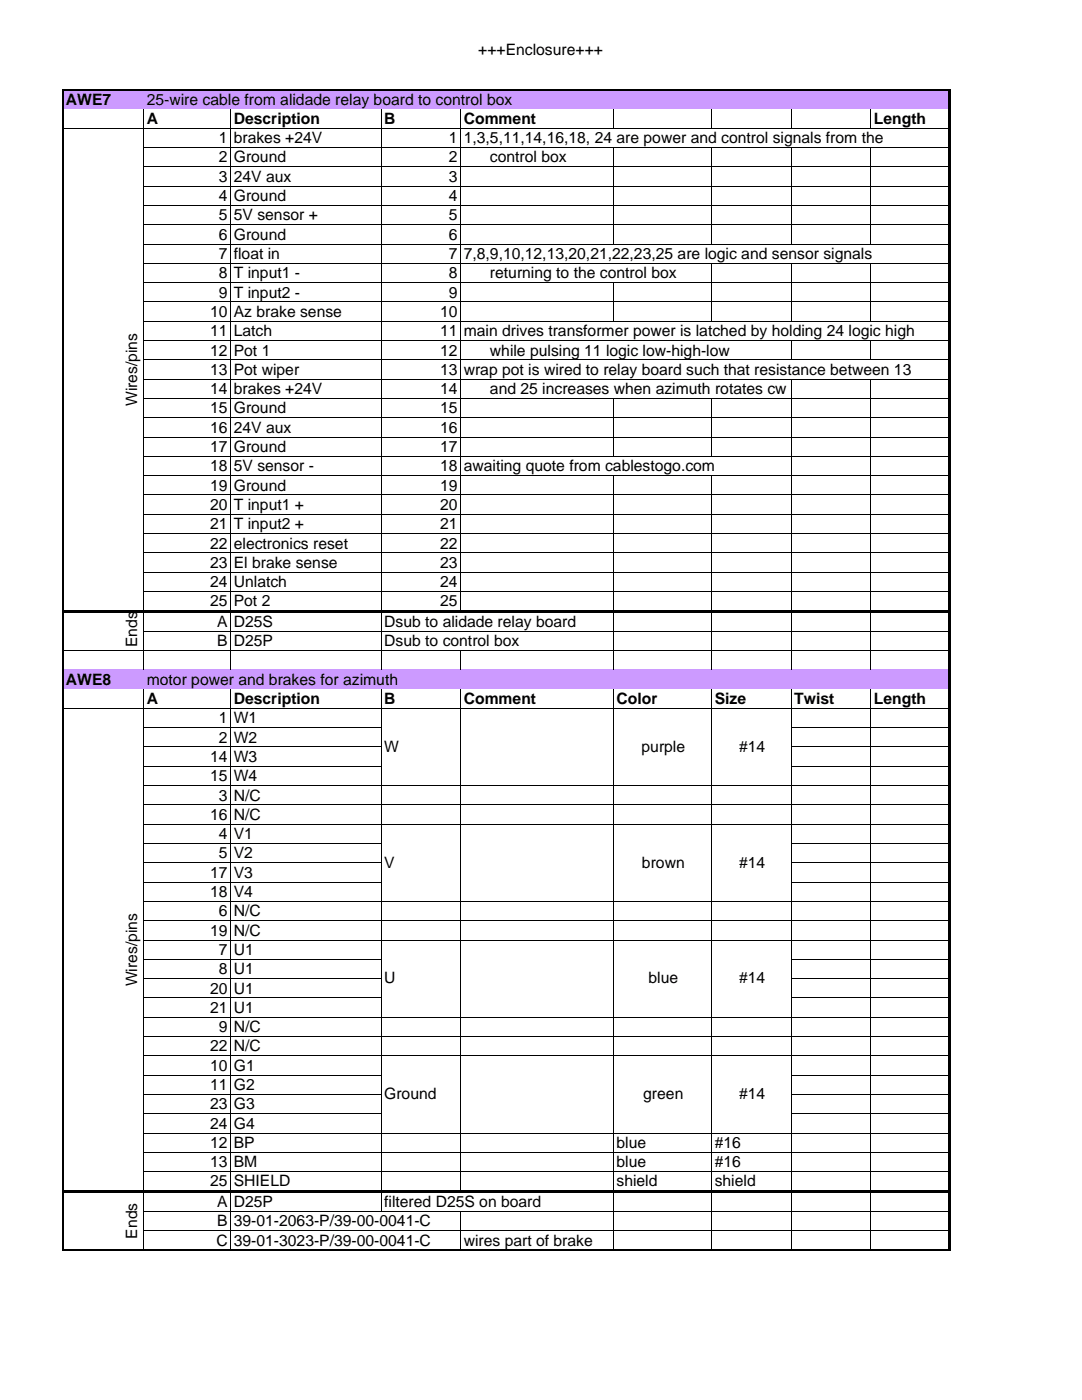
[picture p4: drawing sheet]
<svg xmlns="http://www.w3.org/2000/svg" width="216mm" height="279mm" viewBox="0 0 216 279" stroke-linecap="round" stroke-linejoin="round" font-family="sans-serif">
<defs><g id="words">
<g font-size="3.1">
<text x="95.4" y="11">+++Enclosure+++</text>
<text x="13.2" y="20.9">AWE7</text>
<text x="29.3" y="20.9">25-wire cable from alidade relay board to control box</text>
<text x="29.3" y="24.7">A</text>
<text x="43.7" y="28.6">1 brakes +24V</text>
<text x="46.7" y="24.7">Description</text>
<text x="76.7" y="24.7">B</text>
<text x="89.6" y="28.6">1 1,3,5,11,14,16,18, 24 are power and control signals from the</text>
<text x="92.5" y="24.7">Comment</text>
<text x="174.4" y="24.7">Length</text>
<text x="43.7" y="32.4">2 Ground</text>
<text x="89.6" y="32.4">2</text>
<text x="97.8" y="32.4">control box</text>
<text x="43.7" y="36.3">3 24V aux</text>
<text x="43.7" y="40.1">4 Ground</text>
<text x="89.6" y="36.3">3</text>
<text x="89.6" y="40.1">4</text>
<text x="43.7" y="44">5 5V sensor +</text>
<text x="43.7" y="47.8">6 Ground</text>
<text x="89.6" y="47.8">6</text>
<text x="89.6" y="44">5</text>
<text x="43.7" y="51.7">7 float in</text>
<text x="89.6" y="51.7">7 7,8,9,10,12,13,20,21,22,23,25 are logic and sensor signals</text>
<text x="43.7" y="55.5">8 T input1 -</text>
<text x="43.7" y="59.4">9 T input2 -</text>
<text x="89.6" y="55.5">8</text>
<text x="89.6" y="59.4">9</text>
<text x="97.8" y="55.5">returning to the control box</text>
<text x="42" y="63.2">10 Az brake sense</text>
<text x="87.8" y="63.2">10</text>
<text x="42" y="67.1">11 Latch</text>
<text x="42" y="70.9">12 Pot 1</text>
<text x="87.8" y="67.1">11 main drives transformer power is latched by holding 24 logic high</text>
<text x="87.8" y="70.9">12</text>
<text x="97.8" y="70.9">while pulsing 11 logic low-high-low</text>
<text x="42" y="74.8">13 Pot wiper</text>
<text x="87.8" y="74.8">13 wrap pot is wired to relay board such that resistance between 13</text>
<text x="27.4" y="81.1" transform="rotate(-90 27.4 81.1)">Wires/pins</text>
<text x="42" y="78.7">14 brakes +24V</text>
<text x="42" y="82.5">15 Ground</text>
<text x="87.8" y="78.7">14</text>
<text x="87.8" y="82.5">15</text>
<text x="97.8" y="78.7">and 25 increases when azimuth rotates cw</text>
<text x="42" y="86.4">16 24V aux</text>
<text x="87.8" y="86.4">16</text>
<text x="42" y="90.2">17 Ground</text>
<text x="42" y="94.1">18 5V sensor -</text>
<text x="87.8" y="90.2">17</text>
<text x="87.8" y="94.1">18 awaiting quote from cablestogo.com</text>
<text x="42" y="97.9">19 Ground</text>
<text x="42" y="101.8">20 T input1 +</text>
<text x="87.8" y="97.9">19</text>
<text x="87.8" y="101.8">20</text>
<text x="42" y="105.6">21 T input2 +</text>
<text x="87.8" y="105.6">21</text>
<text x="42" y="109.5">22 electronics reset</text>
<text x="42" y="113.3">23 El brake sense</text>
<text x="87.8" y="109.5">22</text>
<text x="87.8" y="113.3">23</text>
<text x="42" y="117.2">24 Unlatch</text>
<text x="87.8" y="117.2">24</text>
<text x="42" y="120.9">25 Pot 2</text>
<text x="43.3" y="125.1">A D25S</text>
<text x="76.7" y="125.1">Dsub to alidade relay board</text>
<text x="87.8" y="120.9">25</text>
<text x="27.4" y="129.2" transform="rotate(-90 27.4 129.2)">Ends</text>
<text x="43.3" y="128.9">B D25P</text>
<text x="76.7" y="128.9">Dsub to control box</text>
<text x="13.2" y="136.6">AWE8</text>
<text x="29.3" y="136.7">motor power and brakes for azimuth</text>
<text x="29.3" y="140.5">A</text>
<text x="46.7" y="140.5">Description</text>
<text x="76.7" y="140.5">B</text>
<text x="92.5" y="140.5">Comment</text>
<text x="123" y="140.5">Color</text>
<text x="142.6" y="140.5">Size</text>
<text x="158.5" y="140.5">Twist</text>
<text x="174.4" y="140.5">Length</text>
<text x="43.7" y="144.4">1 W1</text>
<text x="43.7" y="148.2">2 W2</text>
<text x="42" y="152.1">14 W3</text>
<text x="42" y="155.9">15 W4</text>
<text x="76.7" y="150">W</text>
<text x="128" y="150">purple</text>
<text x="147.5" y="150">#14</text>
<text x="43.7" y="159.8">3 N/C</text>
<text x="42" y="163.6">16 N/C</text>
<text x="43.7" y="167.5">4 V1</text>
<text x="43.7" y="171.3">5 V2</text>
<text x="76.7" y="173.1">V</text>
<text x="128.1" y="173.1">brown</text>
<text x="147.5" y="173.1">#14</text>
<text x="42" y="175.2">17 V3</text>
<text x="42" y="179">18 V4</text>
<text x="43.7" y="182.9">6 N/C</text>
<text x="42" y="186.7">19 N/C</text>
<text x="43.7" y="190.6">7 U1</text>
<text x="27.4" y="196.9" transform="rotate(-90 27.4 196.9)">Wires/pins</text>
<text x="43.7" y="194.4">8 U1</text>
<text x="76.7" y="196.3">U</text>
<text x="129.4" y="196.3">blue</text>
<text x="147.5" y="196.3">#14</text>
<text x="42" y="198.3">20 U1</text>
<text x="42" y="202.1">21 U1</text>
<text x="42" y="209.8">22 N/C</text>
<text x="43.7" y="206">9 N/C</text>
<text x="42" y="213.7">10 G1</text>
<text x="42" y="217.5">11 G2</text>
<text x="42" y="221.4">23 G3</text>
<text x="76.7" y="219.4">Ground</text>
<text x="128.4" y="219.4">green</text>
<text x="147.5" y="219.4">#14</text>
<text x="42" y="225.3">24 G4</text>
<text x="42" y="229.1">12 BP</text>
<text x="42" y="233">13 BM</text>
<text x="123" y="229.1">blue</text>
<text x="123" y="233">blue</text>
<text x="142.6" y="229.1">#16</text>
<text x="142.6" y="233">#16</text>
<text x="42" y="236.7">25 SHIELD</text>
<text x="123" y="236.7">shield</text>
<text x="142.6" y="236.7">shield</text>
<text x="43.3" y="240.9">A D25P</text>
<text x="43.3" y="244.7">B 39-01-2063-P/39-00-0041-C</text>
<text x="76.7" y="240.9">filtered D25S on board</text>
<text x="27.4" y="247.2" transform="rotate(-90 27.4 247.2)">Ends</text>
<text x="43.2" y="248.6">C 39-01-3023-P/39-00-0041-C</text>
<text x="92.5" y="248.6">wires part of brake</text>
</g>
</g></defs>
<g fill="#cc9aff">
<path d="M12.7 18h176.8v3.8h-176.8z"/>
<path d="M12.7 133.6h176.8v3.9h-176.8z"/>
</g>
<g fill="none" stroke="#000" stroke-width=".2">
<path d="M12.7 25.6h176.6M28.7 21.8v100M28.7 29.4h160.6M28.7 33.3h160.6M28.7 37.1h160.6M46 21.8v100M76.1 21.8v100M91.9 21.8v100M122.4 21.8v3.8M122.4 29.5v19.2M142 21.8v3.8M142 29.5v19.2"/>
<path d="M157.9 21.8v3.8M157.9 29.5v19.2M173.8 21.8v3.8M173.8 29.5v19.2M28.7 41h160.6M28.7 44.9h160.6M28.7 48.7h160.6M28.7 52.6h160.6M28.7 56.4h160.6M122.4 56.4v7.7M142 52.6v11.5M157.9 52.6v11.5"/>
<path d="M173.8 52.6v11.5M28.7 60.3h160.6M28.7 64.1h160.6M28.7 68h160.6M28.7 71.8h160.6M28.7 75.7h160.6M28.7 79.5h160.6M122.4 79.5v11.6M142 79.5v11.6M157.9 68v3.8M157.9 75.7v46.1M173.8 68v3.8"/>
<path d="M173.8 75.7v46.1M28.7 83.4h160.6M28.7 87.2h160.6M28.7 91.1h160.6M28.7 94.9h160.6M28.7 98.8h160.6M122.4 95v26.8M142 95v26.8M28.7 102.6h160.6M28.7 106.5h160.6M28.7 110.3h160.6M28.7 114.2h160.6"/>
<path d="M28.7 118h160.6M12.7 129.8h176.6M28.7 122.4v11.2M28.7 137.5v100.1M28.7 126h160.6M46 122.4v11.2M46 137.5v100.1M76.1 122.4v11.2M76.1 137.5v100.1M91.9 129.8v3.8M91.9 137.5v100.1M122.4 122.4v11.2"/>
<path d="M122.4 137.5v100.1M142 122.4v11.2M142 137.5v100.1M157.9 122.4v11.2M157.9 137.5v100.1M173.8 122.4v11.2M173.8 137.5v100.1M12.7 141.4h176.6M28.7 145.2h47.4M28.7 149.1h47.4M28.7 152.9h47.4M28.7 156.8h160.6"/>
<path d="M157.9 145.2h31.4M157.9 149.1h31.4M157.9 152.9h31.4M28.7 168.3h47.4M28.7 172.2h47.4M28.7 176h47.4M28.7 160.6h160.6M28.7 164.5h160.6M28.7 179.9h160.6M157.9 168.3h31.4M157.9 172.2h31.4M157.9 176h31.4"/>
<path d="M28.7 191.5h47.4M28.7 195.3h47.4M28.7 199.2h47.4M28.7 183.7h160.6M28.7 187.6h160.6M157.9 191.5h31.4M157.9 195.3h31.4M157.9 199.2h31.4M28.7 214.6h47.4M28.7 218.4h47.4M28.7 203h160.6M28.7 206.9h160.6"/>
<path d="M28.7 210.7h160.6M157.9 214.6h31.4M157.9 218.4h31.4M28.7 238.2v11.3M28.7 222.3h47.4M28.7 226.1h160.6M28.7 230h160.6M28.7 233.8h160.6M46 238.2v11.3M76.1 238.2v3.6M122.4 238.2v11.3M142 238.2v11.3"/>
<path d="M157.9 238.2v11.3M157.9 222.3h31.4M173.8 238.2v11.3M12.7 249.4h176.6M28.7 241.7h160.6M28.7 245.6h160.6M91.9 241.8v7.7"/>
</g>
<path d="M12.7 121.8h177.1v.6h-177.1zM12.7 237.6h177.1v.6h-177.1zM189.3 18h.5v231.5h-.5z" fill="#000"/>
<path d="M12.4 17.9h177.4M12.6 17.7v231.9M189.6 17.7v231.9M12.4 249.4h177.4" fill="none" stroke="#000" stroke-width=".3"/>
<use href="#words"/>
</svg>
